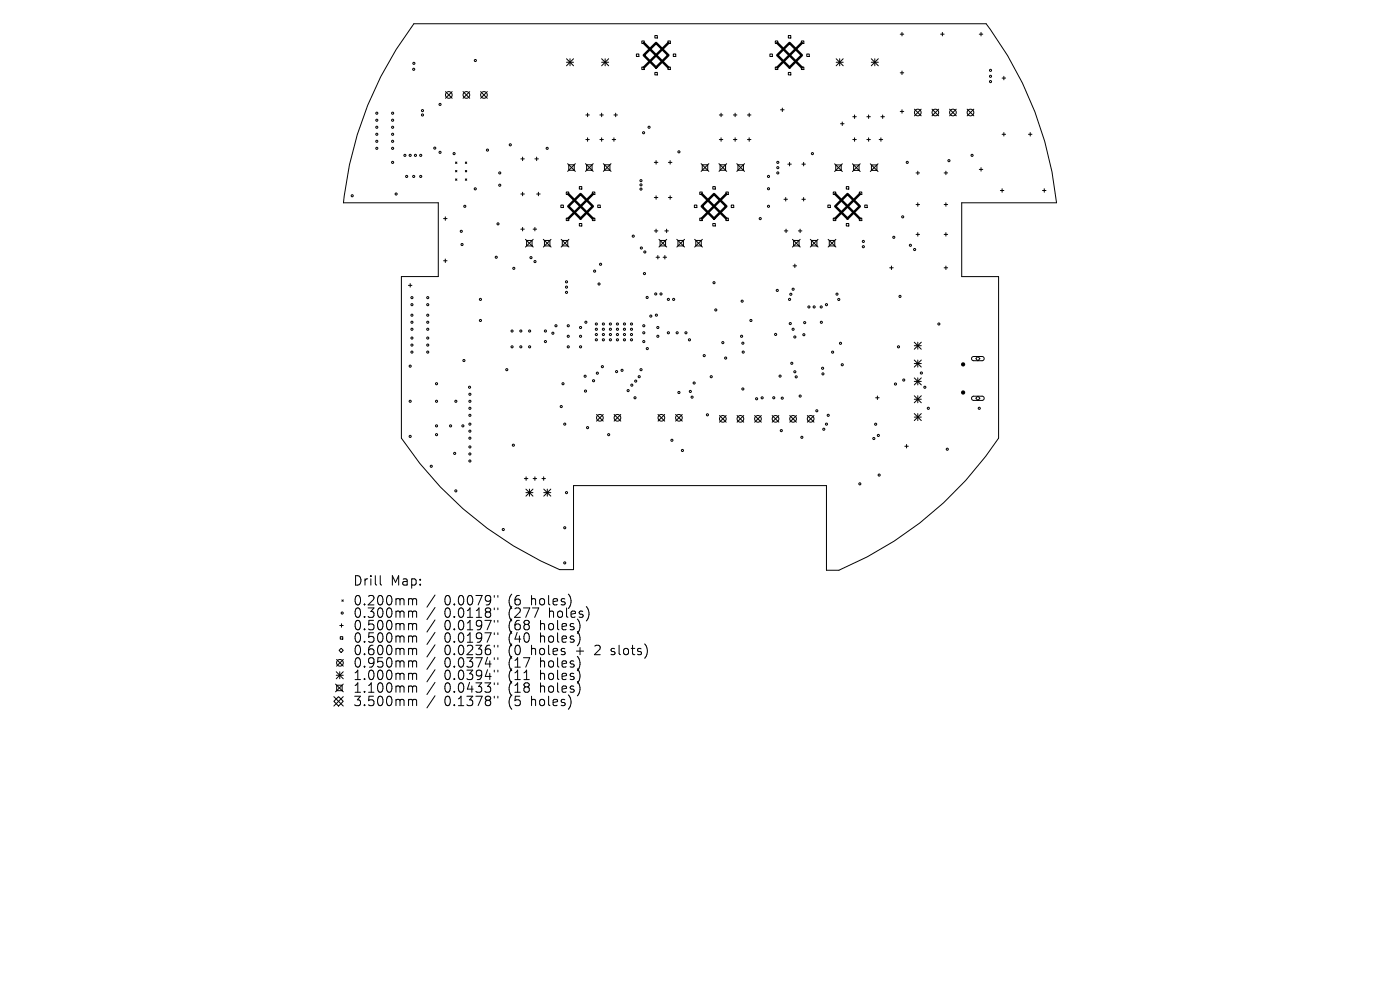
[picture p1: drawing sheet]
<svg xmlns="http://www.w3.org/2000/svg" width="297mm" height="210mm" viewBox="0 0 297 210" stroke-linecap="round" stroke-linejoin="round" font-family="sans-serif">
<defs><g id="words">
<g font-size="2.8">
<text x="74.8" y="124.5">Drill</text>
<text x="82.8" y="124.5">Map:</text>
<text x="74.8" y="128.7">0.200mm</text>
<text x="74.8" y="131.3">0.300mm</text>
<text x="94.3" y="128.7">0.0079&quot;</text>
<text x="94.3" y="131.3">0.0118&quot;</text>
<text x="108" y="128.7">(6</text>
<text x="108" y="131.3">(277</text>
<text x="113" y="128.7">holes)</text>
<text x="116.8" y="131.3">holes)</text>
<text x="74.8" y="134">0.500mm</text>
<text x="74.8" y="136.6">0.500mm</text>
<text x="94.3" y="134">0.0197&quot;</text>
<text x="94.3" y="136.6">0.0197&quot;</text>
<text x="108" y="134">(68</text>
<text x="108" y="136.6">(40</text>
<text x="114.9" y="134">holes)</text>
<text x="114.9" y="136.6">holes)</text>
<text x="74.8" y="139.3">0.600mm</text>
<text x="74.8" y="141.9">0.950mm</text>
<text x="94.3" y="139.3">0.0236&quot;</text>
<text x="94.3" y="141.9">0.0374&quot;</text>
<text x="108" y="139.3">(0</text>
<text x="108" y="141.9">(17</text>
<text x="113" y="139.3">holes</text>
<text x="114.9" y="141.9">holes)</text>
<text x="122.7" y="139.3">+</text>
<text x="126.9" y="139.3">2</text>
<text x="130.5" y="139.3">slots)</text>
<text x="74.8" y="144.5">1.000mm</text>
<text x="74.8" y="147.2">1.100mm</text>
<text x="94.3" y="144.5">0.0394&quot;</text>
<text x="94.3" y="147.2">0.0433&quot;</text>
<text x="108" y="144.5">(11</text>
<text x="108" y="147.2">(18</text>
<text x="114.9" y="144.5">holes)</text>
<text x="114.9" y="147.2">holes)</text>
<text x="74.8" y="150.1">3.500mm</text>
<text x="94.3" y="150.1">0.1378&quot;</text>
<text x="108" y="150.1">(5</text>
<text x="113" y="150.1">holes)</text>
</g>
</g></defs>
<g fill="none" stroke="#000" stroke-width=".21">
<path d="M94.5 19.4l1.4 1.4M95.9 19.4l-1.4 1.4M98.2 19.4l1.4 1.4M99.6 19.4l-1.4 1.4M102 19.4l1.4 1.4M103.4 19.4l-1.4 1.4M120.2 12.5l1.5 1.5M120.2 13.2h1.5M120.9 12.5v1.5M121.7 12.5l-1.5 1.5M127.6 13.2h1.5M127.6 12.5l1.5 1.5"/>
<path d="M128.4 12.5v1.5M129.1 12.5l-1.5 1.5M135 11.5h.5v.5h-.5zM136.2 8.7h.5v.5h-.5zM136.2 14.2h.5v.5h-.5zM138.9 7.5h.5v.6h-.5zM138.9 15.4h.5v.5h-.5zM141.7 8.7h.5v.5h-.5zM141.7 14.2h.5v.5h-.5zM142.8 11.5h.6v.5h-.6zM163.3 11.5h.6v.5h-.6zM164.5 8.7h.5v.5h-.5z"/>
<path d="M164.5 14.2h.5v.5h-.5zM167.2 7.5h.6v.6h-.6zM167.2 15.4h.6v.5h-.6zM170 8.7h.5v.5h-.5zM170 14.2h.5v.5h-.5zM171.2 11.5h.5v.5h-.5zM177.4 13.2h1.5M177.4 12.5l1.5 1.5M178.1 12.5v1.5M178.9 12.5l-1.5 1.5M184.8 13.2h1.5M184.8 12.5l1.5 1.5"/>
<path d="M185.6 12.5v1.5M186.3 12.5l-1.5 1.5M191 7.2h.7M191 15.4h.7M191.4 6.9v.7M191.4 15.1v.7M199.5 7.2h.8M199.9 6.9v.7M207.7 7.2h.8M208.1 6.9v.7M209.2 5a76 76 0 0 1 14.9 38h-20.1v15.7h7.8v34.2a76.1 76.1 0 0 1-33.8 28.1h-2.7v-18h-53.6v17.8h-3a76.1 76.1 0 0 1-33.5-27.9v-34.2h7.8v-15.7h-20.1a76 76 0 0 1 14.9-38h121.4M212.6 16.6h.7"/>
<path d="M213 16.2v.7M96.6 34.4l.3 .3M96.6 36.2l.3 .3M96.6 38l.3 .2M96.9 34.4l-.3 .3M96.9 36.2l-.3 .3M96.9 38l-.3 .2M98.7 34.4l.3 .3M98.7 36.2l.3 .3M98.7 38l.3 .2M99 34.4l-.3 .3M99 36.2l-.3 .3"/>
<path d="M99 38l-.3 .2M110.5 33.7h.7M110.9 33.3v.8M113.5 33.7h.7M113.8 33.3v.8M120.4 34.7l1.7 1.7M120.7 35h1.1v1.1h-1.1zM122.1 34.7l-1.7 1.7M122.9 39.6h.5v.5h-.5zM124.2 34.7l1.6 1.7M124.3 24.4h.7M124.3 29.6h.7"/>
<path d="M124.4 35h1.2v1.1h-1.2zM124.7 24v.8M124.7 29.2v.8M125.8 34.7l-1.6 1.7M127.3 24.4h.7M127.3 29.6h.7M127.6 24v.8M127.6 29.2v.8M128 34.7l1.6 1.7M128.2 35h1.2v1.1h-1.2zM129.6 34.7l-1.6 1.7M129.9 29.6h.7"/>
<path d="M130.2 24.4h.8M130.2 29.2v.8M130.6 24v.8M138.8 34.4h.8M139.2 34.1v.7M141.8 34.4h.7M142.2 34.1v.7M148.7 34.7l1.7 1.7M149 35h1.1v1.1h-1.1zM150.4 34.7l-1.7 1.7M151.2 39.6h.5v.5h-.5zM152.5 34.7l1.7 1.7"/>
<path d="M152.6 24.4h.7M152.6 29.6h.7M152.8 35h1.1v1.1h-1.1zM153 24v.8M153 29.2v.8M154.2 34.7l-1.7 1.7M155.6 24.4h.7M155.6 29.6h.7M156 24v.8M156 29.2v.8M156.3 34.7l1.6 1.7M156.6 35h1.1v1.1h-1.1z"/>
<path d="M157.9 34.7l-1.6 1.7M158.6 24.4h.7M158.6 29.6h.7M158.9 24v.8M158.9 29.2v.8M165.6 23.3h.7M166 22.9v.8M167.1 34.8h.8M167.5 34.4v.8M170.1 34.8h.8M170.5 34.4v.8M177.1 34.7l1.6 1.7"/>
<path d="M177.3 35h1.2v1.1h-1.2zM178.3 26.3h.8M178.7 25.9v.7M178.7 34.7l-1.6 1.7M179.5 39.6h.6v.5h-.6zM180.8 34.7l1.7 1.7M180.9 29.6h.8M180.9 24.8h.8M181.1 35h1.1v1.1h-1.1zM181.3 24.4v.7M181.3 29.2v.8M182.5 34.7l-1.7 1.7"/>
<path d="M183.9 29.6h.7M183.9 24.8h.7M184.3 24.4v.7M184.3 29.2v.8M184.6 34.7l1.7 1.7M184.9 35h1.1v1.1h-1.1zM186.3 34.7l-1.7 1.7M186.5 29.6h.8M186.9 24.8h.7M186.9 29.2v.8M187.3 24.4v.7M191 23.6h.7"/>
<path d="M191.4 23.3v.7M194 23.2l1.4 1.4M194.3 36.7h.8M194.7 36.3v.8M195.4 23.2l-1.4 1.4M197.7 23.2l1.4 1.4M199.1 23.2l-1.4 1.4M200.3 36.7h.7M200.7 36.3v.8M201.4 23.2l1.5 1.4M202.9 23.2l-1.5 1.4M205.2 23.2l1.4 1.4"/>
<path d="M206.6 23.2l-1.4 1.4M207.7 35.9h.8M208.1 35.6v.7M212.6 28.5h.7M213 28.1v.8M218.2 28.5h.7M218.6 28.1v.8M94.1 46.4h.7M94.1 55.3h.7M94.5 46v.7M94.5 54.9v.8M110.5 41.2h.7"/>
<path d="M110.5 48.6h.7M110.9 40.8v.7M110.9 48.2v.8M111.5 50.8l1.6 1.6M111.7 51h1.2v1.2h-1.2zM113.1 48.6h.7M113.1 50.8l-1.6 1.6M113.5 48.2v.8M113.8 41.2h.8M114.2 40.8v.7M115.3 50.8l1.6 1.6M115.5 51h1.2v1.2h-1.2z"/>
<path d="M116.9 50.8l-1.6 1.6M119 43.5h.5v.5h-.5zM119 50.8l1.7 1.6M119.3 51h1.1v1.2h-1.1zM120.1 40.7h.6v.6h-.6zM120.1 46.3h.6v.5h-.6zM120.7 50.8l-1.7 1.6M122.9 47.4h.5v.5h-.5zM125.7 40.7h.5v.6h-.5zM125.7 46.3h.5v.5h-.5zM126.8 43.5h.5v.5h-.5zM138.8 41.9h.8"/>
<path d="M138.8 49h.8M139.2 41.5v.8M139.2 48.6v.8M139.2 54.6h.7M139.6 54.2v.7M139.8 50.8l1.6 1.6M140 51h1.2v1.2h-1.2zM140.7 54.6h.7M141 49h.8M141 54.2v.7M141.4 48.6v.8M141.4 50.8l-1.6 1.6"/>
<path d="M141.8 41.9h.7M142.2 41.5v.8M143.6 50.8l1.6 1.6M143.8 51h1.2v1.2h-1.2zM145.2 50.8l-1.6 1.6M147.3 43.5h.5v.5h-.5zM147.4 50.8l1.6 1.6M147.6 51h1.2v1.2h-1.2zM148.5 40.7h.5v.6h-.5zM148.5 46.3h.5v.5h-.5zM149 50.8l-1.6 1.6M151.2 47.4h.5v.5h-.5z"/>
<path d="M154 40.7h.5v.6h-.5zM154 46.3h.5v.5h-.5zM155.1 43.5h.6v.5h-.6zM166.3 42.3h.8M166.4 49h.7M166.7 41.9v.7M166.8 48.6v.8M168.1 50.8l1.7 1.6M168.2 56.4h.8M168.4 51h1.1v1.2h-1.1zM168.6 56v.8M169.4 49h.7"/>
<path d="M169.7 48.6v.8M169.8 50.8l-1.7 1.6M170.1 42.3h.8M170.5 41.9v.7M171.9 50.8l1.6 1.6M172.1 51h1.2v1.2h-1.2zM173.5 50.8l-1.6 1.6M175.6 43.5h.6v.5h-.6zM175.7 50.8l1.6 1.6M175.9 51h1.2v1.2h-1.2zM176.8 40.7h.5v.6h-.5zM176.8 46.3h.5v.5h-.5z"/>
<path d="M177.3 50.8l-1.6 1.6M179.5 47.4h.6v.5h-.6zM182.3 40.7h.5v.6h-.5zM182.3 46.3h.5v.5h-.5zM183.4 43.5h.6v.5h-.6zM188.7 56.8h.8M189.1 56.4v.8M194.3 43.4h.8M194.3 49.7h.8M194.7 43v.8M194.7 49.4v.7M200.3 56.8h.7"/>
<path d="M200.3 43.4h.7M200.3 49.7h.7M200.7 43v.8M200.7 49.4v.7M200.7 56.4v.8M212.2 40.4h.8M212.6 40v.8M221.2 40.4h.7M221.5 40v.8M86.6 60.5h.8M87 60.2v.7M194 72.6l1.5 1.5"/>
<path d="M194 73.3h1.5M194 76.4l1.5 1.5M194 77.1h1.5M194.7 72.6v1.5M194.7 76.4v1.5M195.5 72.6l-1.5 1.5M195.5 76.4l-1.5 1.5M206.2 75.8l.3-.2h1.9l.3 .2 .1 .3-.4 .4h-1.9l-.4-.3zM207.4 75.6l.5 .5-.5 .4-.4-.4zM126.6 87.9l1.4 1.4M128 87.9l-1.4 1.4M130.3 87.9l1.4 1.4"/>
<path d="M131.7 87.9l-1.4 1.4M139.6 87.9l1.4 1.4M141 87.9l-1.4 1.4M143.3 87.9l1.4 1.4M144.7 87.9l-1.4 1.4M152.6 88.1l1.5 1.5M154.1 88.1l-1.5 1.5M156.4 88.1l1.4 1.5M157.8 88.1l-1.4 1.5M160.1 88.1l1.4 1.5M161.5 88.1l-1.4 1.5M163.8 88.1l1.4 1.5"/>
<path d="M165.2 88.1l-1.4 1.5M167.5 88.1l1.5 1.5M169 88.1l-1.5 1.5M171.3 88.1l1.4 1.5M172.7 88.1l-1.4 1.5M185.8 84.4h.7M186.1 84v.8M191.9 94.7h.8M192.3 94.3v.7M194 80.2l1.5 1.5M194 80.9h1.5M194 83.9l1.5 1.5"/>
<path d="M194 84.7h1.5M194 87.7l1.5 1.5M194 88.5h1.5M194.7 80.2v1.5M194.7 83.9v1.5M194.7 87.7v1.5M195.5 80.2l-1.5 1.5M195.5 83.9l-1.5 1.5M195.5 87.7l-1.5 1.5M206.2 84.2l.3-.2 1.9 .1 .3 .1 .1 .4-.4 .3h-1.9l-.4-.3zM207.4 84l.5 .5-.5 .4-.4-.4zM111.2 101.5h.8"/>
<path d="M111.6 103.8l1.5 1.4M111.6 104.5h1.5M111.6 101.1v.8M112.3 103.8v1.4M113.1 103.8l-1.5 1.4M113.1 101.5h.7M113.5 101.1v.8M115 101.5h.7M115.3 101.1v.8M115.4 104.5h1.4M115.4 103.8l1.4 1.4M116.1 103.8v1.4"/>
<path d="M116.8 103.8l-1.4 1.4M71.4 139.9l1.4 1.4M71.9 138l.5-.5 .4 .5-.4 .4zM72.1 132.7h.7M72.2 135.1h.5v.5h-.5zM72.4 132.3v.8M72.5 127.3l.3 .3M72.8 127.3l-.3 .3M72.8 139.9l-1.4 1.4M80.7 122.1v1.7l.3 .3M87 127l.4 .1 .1 .2M87 129.6h.2l.3 .3"/>
<path d="M87 132.3h.2l.3 .3M87 134.9l.4 .1 .1 .2M87 137.5l.4 .1 .1 .2M87.5 127.3l.3-.3 .5 .1 .1 1.2M87.5 127.3v1M87.5 129.9v1.1M87.5 132.6v1M87.5 135.2v1M87.5 137.8v1.1M87.5 129.9l.3-.3 .5 .1 .1 1.3M87.5 132.6l.3-.3 .5 .1 .1 1.2M87.5 135.2l.3-.3 .5 .1 .1 1.2"/>
<path d="M87.5 137.8l.3-.3 .5 .1 .1 1.3M92.3 126.2l-1.7 2.6M92.3 128.9l-1.7 2.5M92.3 131.5l-1.7 2.6M92.3 134.1l-1.7 2.6M92.3 136.8l-1.7 2.6M92.3 139.4l-1.7 2.6M104.9 126.3v.4M104.9 129v.3M104.9 131.6v.4M104.9 134.2v.4M104.9 136.9v.4"/>
<path d="M104.9 139.5v.4M105.6 126.3v.4M105.6 129v.3M105.6 131.6v.4M105.6 134.2v.4M105.6 136.9v.4M105.6 139.5v.4M129.6 138.8l.2 .1M129.7 137.6v.5M70.8 147.8l2 2M71.2 145.1l1.6 1.7M71.3 142.5l1.5 1.5"/>
<path d="M71.3 143.2h1.5M71.4 145.4h1.2v1.1h-1.2zM71.8 147.8l1 1-1 1-1-1zM72.1 142.5v1.5M72.8 147.8l-2 2M72.8 142.5l-1.5 1.5M72.8 145.1l-1.6 1.7M87 140.2l.4 .1 .1 .2M87 142.8h.2l.3 .3M87 145.5l.4 .1 .1 .2M87 148.4h.2l.3 .2M87.5 140.5v1"/>
<path d="M87.5 143.1v1.1M87.5 145.8v1M87.5 148.6v1.1M87.5 140.5l.3-.3 .5 .1 .1 1.2M87.5 143.1l.3-.3 .5 .1 .1 1.3M87.5 145.8l.3-.3 .5 .1 .1 1.2M87.5 148.6l.3-.2 .5 .1 .1 1.2M92.3 142.1l-1.7 2.5M92.3 144.8l-1.7 2.5M92.3 147.6l-1.7 2.6M104.9 142.2v.3M104.9 144.8v.4"/>
<path d="M104.9 147.7v.4M105.6 142.2v.3M105.6 144.8v.4M105.6 147.7v.4"/>
<circle cx="87.8" cy="14.7" r=".22"/>
<circle cx="87.8" cy="13.4" r=".22"/>
<circle cx="100.8" cy="12.8" r=".22"/>
<circle cx="210.1" cy="14.9" r=".22"/>
<circle cx="210.1" cy="16.2" r=".22"/>
<circle cx="210.1" cy="17.3" r=".22"/>
<circle cx="79.9" cy="27" r=".22"/>
<circle cx="79.9" cy="25.5" r=".22"/>
<circle cx="79.9" cy="28.5" r=".22"/>
<circle cx="79.9" cy="31.5" r=".22"/>
<circle cx="79.9" cy="30" r=".22"/>
<circle cx="79.9" cy="24" r=".22"/>
<circle cx="83.3" cy="25.5" r=".22"/>
<circle cx="83.3" cy="27" r=".22"/>
<circle cx="83.3" cy="34.4" r=".22"/>
<circle cx="83.3" cy="28.5" r=".22"/>
<circle cx="83.3" cy="31.5" r=".22"/>
<circle cx="83.3" cy="30" r=".22"/>
<circle cx="83.3" cy="24" r=".22"/>
<circle cx="85.9" cy="33" r=".22"/>
<circle cx="86.3" cy="37.4" r=".22"/>
<circle cx="87" cy="33" r=".22"/>
<circle cx="87.8" cy="37.4" r=".22"/>
<circle cx="88.1" cy="33" r=".22"/>
<circle cx="89.3" cy="33" r=".22"/>
<circle cx="89.3" cy="37.4" r=".22"/>
<circle cx="89.6" cy="23.5" r=".22"/>
<circle cx="89.6" cy="24.4" r=".22"/>
<circle cx="92.2" cy="31.4" r=".22"/>
<circle cx="93.4" cy="32.3" r=".22"/>
<circle cx="93.4" cy="22.2" r=".22"/>
<circle cx="95.2" cy="20.1" r=".71"/>
<circle cx="96.3" cy="32.6" r=".22"/>
<circle cx="98.9" cy="20.1" r=".71"/>
<circle cx="102.7" cy="20.1" r=".71"/>
<circle cx="103.4" cy="31.8" r=".22"/>
<circle cx="106" cy="36.7" r=".22"/>
<circle cx="106" cy="39.3" r=".22"/>
<circle cx="108.3" cy="30.7" r=".22"/>
<circle cx="116.1" cy="31.5" r=".22"/>
<circle cx="136" cy="39.2" r=".22"/>
<circle cx="136" cy="38.3" r=".22"/>
<circle cx="136.5" cy="28.2" r=".22"/>
<circle cx="137.7" cy="27" r=".22"/>
<circle cx="144" cy="32.2" r=".22"/>
<circle cx="163" cy="37.4" r=".22"/>
<circle cx="165" cy="34.4" r=".22"/>
<circle cx="165" cy="35.6" r=".22"/>
<circle cx="165" cy="36.7" r=".22"/>
<circle cx="172.3" cy="32.6" r=".22"/>
<circle cx="192.5" cy="34.4" r=".22"/>
<circle cx="194.7" cy="23.9" r=".71"/>
<circle cx="198.4" cy="23.9" r=".71"/>
<circle cx="201.3" cy="34.1" r=".22"/>
<circle cx="202.2" cy="23.9" r=".71"/>
<circle cx="205.9" cy="23.9" r=".71"/>
<circle cx="206.2" cy="33" r=".22"/>
<circle cx="74.7" cy="41.5" r=".22"/>
<circle cx="84" cy="41.2" r=".22"/>
<circle cx="97.9" cy="49.1" r=".22"/>
<circle cx="98" cy="51.9" r=".22"/>
<circle cx="98.6" cy="43.8" r=".22"/>
<circle cx="100.8" cy="40.1" r=".22"/>
<circle cx="105.3" cy="54.6" r=".22"/>
<circle cx="105.6" cy="47.5" r=".22"/>
<circle cx="109" cy="56.9" r=".22"/>
<circle cx="112.6" cy="54.7" r=".22"/>
<circle cx="113.5" cy="55.5" r=".22"/>
<circle cx="120.2" cy="59.8" r=".22"/>
<circle cx="126.1" cy="57.5" r=".22"/>
<circle cx="127.4" cy="56.1" r=".22"/>
<circle cx="134.3" cy="50.1" r=".22"/>
<circle cx="136" cy="40.1" r=".22"/>
<circle cx="136.1" cy="52.6" r=".22"/>
<circle cx="136.7" cy="58" r=".22"/>
<circle cx="136.8" cy="53.5" r=".22"/>
<circle cx="151.5" cy="60" r=".22"/>
<circle cx="161.3" cy="46.4" r=".22"/>
<circle cx="163" cy="40" r=".22"/>
<circle cx="163" cy="43.8" r=".22"/>
<circle cx="183.2" cy="51.2" r=".22"/>
<circle cx="183.2" cy="52.3" r=".22"/>
<circle cx="189.6" cy="50.3" r=".22"/>
<circle cx="191.5" cy="46" r=".22"/>
<circle cx="193.1" cy="52" r=".22"/>
<circle cx="194" cy="52.9" r=".22"/>
<circle cx="87" cy="77.7" r=".22"/>
<circle cx="87.4" cy="73.2" r=".22"/>
<circle cx="87.4" cy="71.7" r=".22"/>
<circle cx="87.4" cy="74.7" r=".22"/>
<circle cx="87.4" cy="63.1" r=".22"/>
<circle cx="87.4" cy="64.6" r=".22"/>
<circle cx="87.4" cy="69.8" r=".22"/>
<circle cx="87.4" cy="68.4" r=".22"/>
<circle cx="87.4" cy="66.9" r=".22"/>
<circle cx="90.7" cy="73.2" r=".22"/>
<circle cx="90.7" cy="71.7" r=".22"/>
<circle cx="90.7" cy="74.7" r=".22"/>
<circle cx="90.7" cy="63.1" r=".22"/>
<circle cx="90.7" cy="64.6" r=".22"/>
<circle cx="90.7" cy="69.8" r=".22"/>
<circle cx="90.7" cy="68.4" r=".22"/>
<circle cx="90.7" cy="66.9" r=".22"/>
<circle cx="98.4" cy="76.5" r=".22"/>
<circle cx="101.9" cy="63.5" r=".22"/>
<circle cx="101.9" cy="68" r=".22"/>
<circle cx="107.5" cy="78.4" r=".22"/>
<circle cx="108.6" cy="73.6" r=".22"/>
<circle cx="108.6" cy="70.2" r=".22"/>
<circle cx="110.5" cy="73.6" r=".22"/>
<circle cx="110.5" cy="70.2" r=".22"/>
<circle cx="112.4" cy="73.6" r=".22"/>
<circle cx="112.4" cy="70.2" r=".22"/>
<circle cx="115.7" cy="72.5" r=".22"/>
<circle cx="115.7" cy="70.2" r=".22"/>
<circle cx="117.3" cy="70.7" r=".22"/>
<circle cx="117.9" cy="69.1" r=".22"/>
<circle cx="120.2" cy="60.9" r=".22"/>
<circle cx="120.2" cy="62" r=".22"/>
<circle cx="120.6" cy="71.3" r=".22"/>
<circle cx="120.6" cy="73.6" r=".22"/>
<circle cx="120.6" cy="69.1" r=".22"/>
<circle cx="123.2" cy="73.6" r=".22"/>
<circle cx="123.2" cy="71.3" r=".22"/>
<circle cx="123.2" cy="69.5" r=".22"/>
<circle cx="124.1" cy="79.8" r=".22"/>
<circle cx="124.3" cy="68.4" r=".22"/>
<circle cx="126.5" cy="72.1" r=".22"/>
<circle cx="126.5" cy="69.8" r=".22"/>
<circle cx="126.5" cy="71" r=".22"/>
<circle cx="126.5" cy="68.7" r=".22"/>
<circle cx="126.7" cy="79.2" r=".22"/>
<circle cx="127.1" cy="60.2" r=".22"/>
<circle cx="127.8" cy="77.8" r=".22"/>
<circle cx="128" cy="72.1" r=".22"/>
<circle cx="128" cy="69.8" r=".22"/>
<circle cx="128" cy="71" r=".22"/>
<circle cx="128" cy="68.7" r=".22"/>
<circle cx="129.5" cy="72.1" r=".22"/>
<circle cx="129.5" cy="69.8" r=".22"/>
<circle cx="129.5" cy="68.7" r=".22"/>
<circle cx="129.5" cy="71" r=".22"/>
<circle cx="130.8" cy="78.8" r=".22"/>
<circle cx="131" cy="72.1" r=".22"/>
<circle cx="131" cy="69.8" r=".22"/>
<circle cx="131" cy="68.7" r=".22"/>
<circle cx="131" cy="71" r=".22"/>
<circle cx="132" cy="78.6" r=".22"/>
<circle cx="132.5" cy="72.1" r=".22"/>
<circle cx="132.5" cy="69.8" r=".22"/>
<circle cx="132.5" cy="68.7" r=".22"/>
<circle cx="132.5" cy="71" r=".22"/>
<circle cx="134" cy="72.1" r=".22"/>
<circle cx="134" cy="69.8" r=".22"/>
<circle cx="134" cy="68.7" r=".22"/>
<circle cx="134" cy="71" r=".22"/>
<circle cx="135.6" cy="79.9" r=".22"/>
<circle cx="136" cy="78.4" r=".22"/>
<circle cx="136.6" cy="72.5" r=".22"/>
<circle cx="136.6" cy="69.1" r=".22"/>
<circle cx="136.6" cy="70.6" r=".22"/>
<circle cx="137.3" cy="63.1" r=".22"/>
<circle cx="137.3" cy="73.9" r=".22"/>
<circle cx="138.1" cy="67.1" r=".22"/>
<circle cx="139.1" cy="62.4" r=".22"/>
<circle cx="139.3" cy="66.9" r=".22"/>
<circle cx="139.6" cy="71.3" r=".22"/>
<circle cx="139.6" cy="69.5" r=".22"/>
<circle cx="140.2" cy="62.4" r=".22"/>
<circle cx="141.8" cy="63.5" r=".22"/>
<circle cx="141.8" cy="70.6" r=".22"/>
<circle cx="142.9" cy="63.5" r=".22"/>
<circle cx="143.7" cy="70.6" r=".22"/>
<circle cx="145.5" cy="70.6" r=".22"/>
<circle cx="146.3" cy="72.1" r=".22"/>
<circle cx="149.4" cy="75.4" r=".22"/>
<circle cx="150.9" cy="79.9" r=".22"/>
<circle cx="151.9" cy="65.7" r=".22"/>
<circle cx="153.3" cy="72.7" r=".22"/>
<circle cx="153.9" cy="76" r=".22"/>
<circle cx="157.3" cy="71.3" r=".22"/>
<circle cx="157.4" cy="63.9" r=".22"/>
<circle cx="157.6" cy="72.8" r=".22"/>
<circle cx="157.7" cy="74.7" r=".22"/>
<circle cx="159.3" cy="68" r=".22"/>
<circle cx="164.5" cy="70.9" r=".22"/>
<circle cx="164.9" cy="61.6" r=".22"/>
<circle cx="165.5" cy="79.8" r=".22"/>
<circle cx="167.5" cy="63.5" r=".22"/>
<circle cx="167.7" cy="68.6" r=".22"/>
<circle cx="167.8" cy="62.4" r=".22"/>
<circle cx="168" cy="77.1" r=".22"/>
<circle cx="168.2" cy="69.8" r=".22"/>
<circle cx="168.3" cy="61.4" r=".22"/>
<circle cx="168.6" cy="78.9" r=".22"/>
<circle cx="168.6" cy="71.5" r=".22"/>
<circle cx="168.9" cy="79.9" r=".22"/>
<circle cx="170.5" cy="71" r=".22"/>
<circle cx="170.7" cy="68.4" r=".22"/>
<circle cx="171.6" cy="65.1" r=".22"/>
<circle cx="172.7" cy="65.1" r=".22"/>
<circle cx="174.2" cy="65.1" r=".22"/>
<circle cx="174.2" cy="68.4" r=".22"/>
<circle cx="174.5" cy="78.1" r=".22"/>
<circle cx="174.6" cy="79.3" r=".22"/>
<circle cx="175.3" cy="64.6" r=".22"/>
<circle cx="176.6" cy="74.7" r=".22"/>
<circle cx="177.6" cy="62.4" r=".22"/>
<circle cx="177.9" cy="63.5" r=".22"/>
<circle cx="178.3" cy="72.8" r=".22"/>
<circle cx="178.7" cy="77.4" r=".22"/>
<circle cx="190.6" cy="73.6" r=".22"/>
<circle cx="190.9" cy="62.9" r=".22"/>
<circle cx="195.5" cy="79.1" r=".22"/>
<circle cx="199.2" cy="68.7" r=".22"/>
<circle cx="87" cy="85.1" r=".22"/>
<circle cx="87" cy="92.6" r=".22"/>
<circle cx="91.5" cy="98.9" r=".22"/>
<circle cx="92.6" cy="81.4" r=".22"/>
<circle cx="92.6" cy="85.1" r=".22"/>
<circle cx="92.6" cy="90.3" r=".22"/>
<circle cx="92.6" cy="92.2" r=".22"/>
<circle cx="95.6" cy="90.3" r=".22"/>
<circle cx="96.5" cy="96.2" r=".22"/>
<circle cx="96.7" cy="85.1" r=".22"/>
<circle cx="98.2" cy="90.3" r=".22"/>
<circle cx="99.6" cy="82.1" r=".22"/>
<circle cx="99.7" cy="94.8" r=".22"/>
<circle cx="99.7" cy="96.3" r=".22"/>
<circle cx="99.7" cy="83.6" r=".22"/>
<circle cx="99.7" cy="97.8" r=".22"/>
<circle cx="99.7" cy="85.1" r=".22"/>
<circle cx="99.7" cy="88.1" r=".22"/>
<circle cx="99.7" cy="86.6" r=".22"/>
<circle cx="99.7" cy="92.9" r=".22"/>
<circle cx="99.7" cy="90" r=".22"/>
<circle cx="99.7" cy="91.5" r=".22"/>
<circle cx="108.9" cy="94.4" r=".22"/>
<circle cx="119.1" cy="86.2" r=".22"/>
<circle cx="119.4" cy="81.4" r=".22"/>
<circle cx="119.8" cy="90" r=".22"/>
<circle cx="124.2" cy="83" r=".22"/>
<circle cx="124.7" cy="90.7" r=".22"/>
<circle cx="125.9" cy="80.8" r=".22"/>
<circle cx="127.3" cy="88.6" r=".71"/>
<circle cx="129.1" cy="92.2" r=".22"/>
<circle cx="131" cy="88.6" r=".71"/>
<circle cx="133.3" cy="82.9" r=".22"/>
<circle cx="134" cy="81.7" r=".22"/>
<circle cx="134.7" cy="84.4" r=".22"/>
<circle cx="134.9" cy="80.8" r=".22"/>
<circle cx="140.3" cy="88.6" r=".71"/>
<circle cx="142.5" cy="93.4" r=".22"/>
<circle cx="144" cy="83.3" r=".22"/>
<circle cx="144" cy="88.6" r=".71"/>
<circle cx="144.8" cy="95.6" r=".22"/>
<circle cx="146.5" cy="83" r=".22"/>
<circle cx="146.8" cy="84.2" r=".22"/>
<circle cx="147.3" cy="81.2" r=".22"/>
<circle cx="150.1" cy="88" r=".22"/>
<circle cx="153.3" cy="88.9" r=".71"/>
<circle cx="157.1" cy="88.9" r=".71"/>
<circle cx="157.6" cy="82.5" r=".22"/>
<circle cx="160.5" cy="84.6" r=".22"/>
<circle cx="160.8" cy="88.9" r=".71"/>
<circle cx="161.7" cy="84.4" r=".22"/>
<circle cx="164.2" cy="84.4" r=".22"/>
<circle cx="164.5" cy="88.9" r=".71"/>
<circle cx="165.8" cy="91.3" r=".22"/>
<circle cx="166" cy="84.5" r=".22"/>
<circle cx="168.2" cy="88.9" r=".71"/>
<circle cx="169.7" cy="84" r=".22"/>
<circle cx="170.1" cy="92.8" r=".22"/>
<circle cx="172" cy="88.9" r=".71"/>
<circle cx="173.3" cy="87.1" r=".22"/>
<circle cx="174.8" cy="91.1" r=".22"/>
<circle cx="175.3" cy="90" r=".22"/>
<circle cx="175.7" cy="88.1" r=".22"/>
<circle cx="185.4" cy="93" r=".22"/>
<circle cx="185.8" cy="90" r=".22"/>
<circle cx="186.3" cy="92.4" r=".22"/>
<circle cx="190" cy="81.5" r=".22"/>
<circle cx="191.7" cy="80.6" r=".22"/>
<circle cx="196.2" cy="82.2" r=".22"/>
<circle cx="196.9" cy="86.6" r=".22"/>
<circle cx="201" cy="95.3" r=".22"/>
<circle cx="207.7" cy="86.6" r=".22"/>
<circle cx="96.7" cy="104.1" r=".22"/>
<circle cx="106.8" cy="112.3" r=".22"/>
<circle cx="119.8" cy="119.4" r=".22"/>
<circle cx="119.8" cy="112" r=".22"/>
<circle cx="120.2" cy="104.5" r=".22"/>
<circle cx="182.4" cy="102.6" r=".22"/>
<circle cx="186.5" cy="100.8" r=".22"/>
<circle cx="72.6" cy="130" r=".22"/>
<circle cx="72.1" cy="140.6" r=".71"/>
</g>
<g fill="#000">
<circle cx="204.3" cy="77.3" r=".45"/>
<circle cx="204.3" cy="83.3" r=".45"/>
</g>
<g fill="none" stroke="#000" stroke-width=".52">
<path d="M136.6 9.1l5.2 5.2M139.2 9.1l2.6 2.6-2.6 2.6-2.6-2.6zM141.8 9.1l-5.2 5.2M164.9 9.1l5.2 5.2M167.5 9.1l2.6 2.6-2.6 2.6-2.6-2.6zM170.1 9.1l-5.2 5.2M120.6 43.8l2.6-2.6 2.6 2.6-2.6 2.6zM120.6 41.2l5.2 5.2M125.8 41.2l-5.2 5.2M148.9 43.8l2.6-2.6 2.6 2.6-2.6 2.6zM148.9 41.2l5.2 5.2M154.1 41.2l-5.2 5.2"/>
<path d="M177.2 43.8l2.6-2.6 2.6 2.6-2.6 2.6zM177.2 41.2l5.2 5.2M182.4 41.2l-5.2 5.2"/>
</g>
<use href="#words"/>
</svg>
